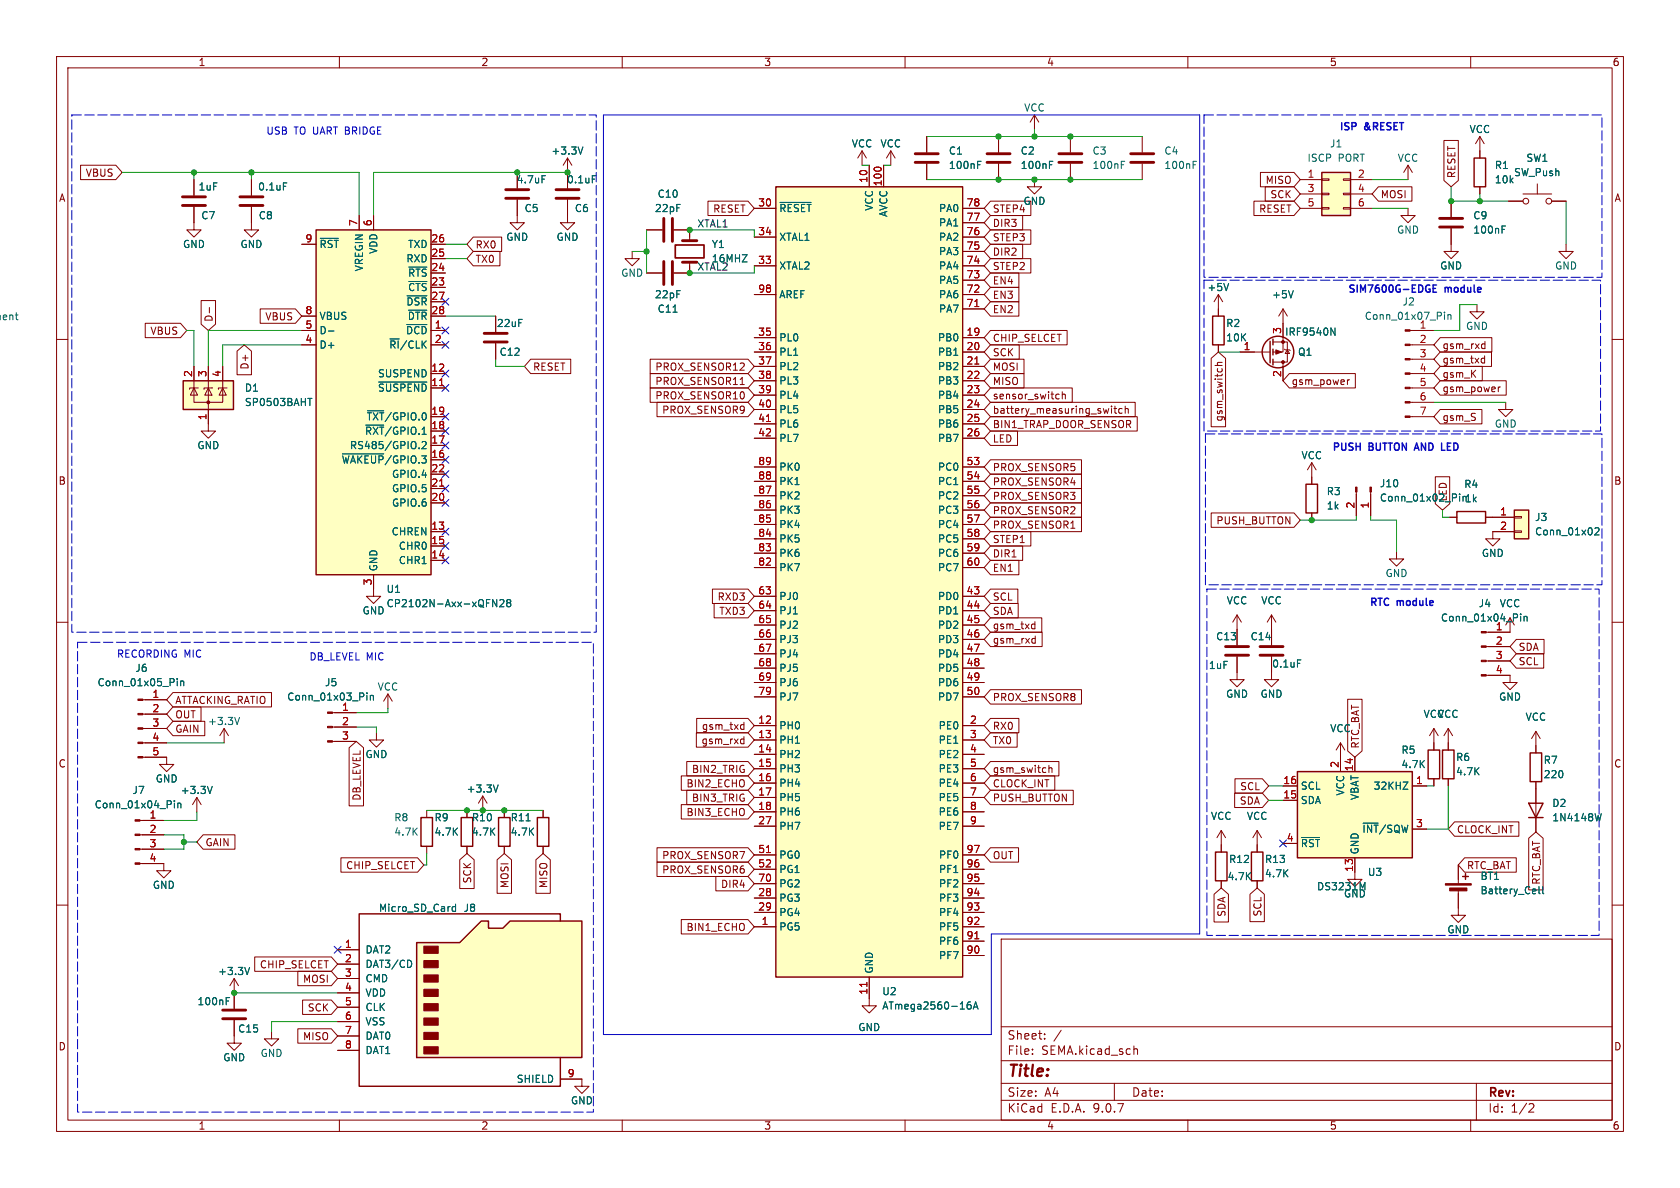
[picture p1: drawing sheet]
<svg xmlns="http://www.w3.org/2000/svg" width="297mm" height="210mm" viewBox="0 0 297 210" stroke-linecap="round" stroke-linejoin="round" font-family="sans-serif">
<defs><g id="words">
<text font-size="2.8" fill="#840000" x="178" y="190.9">Title:</text>
<g font-size="2.1" fill="#840000">
<text x="178" y="184">Sheet:</text>
<text x="178" y="186.7">File:</text>
<text x="184.1" y="186.7">SEMA.kicad_sch</text>
<text x="178" y="196.9">KiCad</text>
<text x="178" y="194.1">Size:</text>
<text x="184.7" y="194.1">A4</text>
<text x="185.7" y="196.9">E.D.A.</text>
<text x="193.3" y="196.9">9.0.7</text>
<text x="200" y="194.1">Date:</text>
<text x="263" y="194.3">Rev:</text>
<text x="263" y="196.9">Id:</text>
<text x="267.1" y="196.9">1/2</text>
</g>
<g font-size="1.8" fill="#840000">
<text x="35" y="11.9">1</text>
<text x="85" y="11.9">2</text>
<text x="135" y="11.9">3</text>
<text x="185" y="11.9">4</text>
<text x="235" y="11.9">5</text>
<text x="285" y="11.9">6</text>
<text x="10.3" y="35.9">A</text>
<text x="15.1" y="31.4">VBUS</text>
<text x="223.6" y="32.7">MISO</text>
<text x="224.5" y="35.2">SCK</text>
<text x="244" y="35.2">MOSI</text>
<text x="257.5" y="31.6" transform="rotate(-90 257.5 31.6)">RESET</text>
<text x="285.3" y="35.9">A</text>
<text x="126" y="37.8">RESET</text>
<text x="175.4" y="40.3">DIR3</text>
<text x="175.4" y="37.8">STEP4</text>
<text x="222.5" y="37.8">RESET</text>
<text x="84" y="44.1">RX0</text>
<text x="84" y="46.7">TX0</text>
<text x="175.4" y="42.9">STEP3</text>
<text x="175.4" y="45.4">DIR2</text>
<text x="175.4" y="47.9">STEP2</text>
<text x="175.4" y="53">EN3</text>
<text x="175.4" y="50.5">EN4</text>
<text x="26.5" y="59.4">VBUS</text>
<text x="37.8" y="57" transform="rotate(-90 37.8 57)">D-</text>
<text x="46.8" y="56.8">VBUS</text>
<text x="175.4" y="55.6">EN2</text>
<text x="44.1" y="65.4" transform="rotate(-90 44.1 65.4)">D+</text>
<text x="94.1" y="65.7">RESET</text>
<text x="115.8" y="65.7">PROX_SENSOR12</text>
<text x="175.4" y="63.2">SCK</text>
<text x="175.4" y="60.6">CHIP_SELCET</text>
<text x="175.4" y="65.7">MOSI</text>
<text x="254.9" y="61.9">gsm_rxd</text>
<text x="254.9" y="64.5">gsm_txd</text>
<text x="115.8" y="68.3">PROX_SENSOR11</text>
<text x="115.8" y="70.8">PROX_SENSOR10</text>
<text x="175.4" y="68.3">MISO</text>
<text x="175.4" y="70.8">sensor_switch</text>
<text x="228.3" y="68.3">gsm_power</text>
<text x="254.9" y="69.5">gsm_power</text>
<text x="254.9" y="67">gsm_K</text>
<text x="117" y="73.3">PROX_SENSOR9</text>
<text x="175.4" y="75.9">BIN1_TRAP_DOOR_SENSOR</text>
<text x="175.4" y="73.3">battery_measuring_switch</text>
<text x="216.3" y="74.6" transform="rotate(-90 216.3 74.6)">gsm_switch</text>
<text x="254.9" y="74.6">gsm_S</text>
<text x="175.4" y="78.4">LED</text>
<text x="175.4" y="83.5">PROX_SENSOR5</text>
<text x="10.3" y="85.9">B</text>
<text x="175.4" y="88.6">PROX_SENSOR3</text>
<text x="175.4" y="86">PROX_SENSOR4</text>
<text x="285.3" y="85.9">B</text>
<text x="175.4" y="93.7">PROX_SENSOR1</text>
<text x="175.4" y="91.1">PROX_SENSOR2</text>
<text x="214.9" y="92.9">PUSH_BUTTON</text>
<text x="175.4" y="98.7">DIR1</text>
<text x="175.4" y="96.2">STEP1</text>
<text x="175.4" y="101.3">EN1</text>
<text x="126.8" y="106.4">RXD3</text>
<text x="175.4" y="106.4">SCL</text>
<text x="127.1" y="108.9">TXD3</text>
<text x="175.4" y="108.9">SDA</text>
<text x="175.4" y="111.4">gsm_txd</text>
<text x="175.4" y="114">gsm_rxd</text>
<text x="268.4" y="117.8">SCL</text>
<text x="268.4" y="115.3">SDA</text>
<text x="30.9" y="124.7">ATTACKING_RATIO</text>
<text x="175.4" y="124.1">PROX_SENSOR8</text>
<text x="30.9" y="129.7">GAIN</text>
<text x="30.9" y="127.2">OUT</text>
<text x="123.9" y="131.8">gsm_rxd</text>
<text x="124" y="129.2">gsm_txd</text>
<text x="175.4" y="129.2">RX0</text>
<text x="175.4" y="131.8">TX0</text>
<text x="10.3" y="135.9">C</text>
<text x="122.2" y="136.8">BIN2_TRIG</text>
<text x="175.4" y="136.8">gsm_switch</text>
<text x="240.5" y="132.4" transform="rotate(-90 240.5 132.4)">RTC_BAT</text>
<text x="285.3" y="135.9">C</text>
<text x="63.9" y="141.6" transform="rotate(-90 63.9 141.6)">DB_LEVEL</text>
<text x="121.3" y="139.4">BIN2_ECHO</text>
<text x="122.2" y="141.9">BIN3_TRIG</text>
<text x="175.4" y="141.9">PUSH_BUTTON</text>
<text x="175.4" y="139.4">CLOCK_INT</text>
<text x="219.1" y="142.4">SDA</text>
<text x="219.1" y="139.9">SCL</text>
<text x="36.2" y="149.8">GAIN</text>
<text x="121.3" y="144.5">BIN3_ECHO</text>
<text x="257.5" y="147.5">CLOCK_INT</text>
<text x="61.1" y="153.9">CHIP_SELCET</text>
<text x="117" y="152.1">PROX_SENSOR7</text>
<text x="117" y="154.6">PROX_SENSOR6</text>
<text x="175.4" y="152.1">OUT</text>
<text x="259.2" y="153.9">RTC_BAT</text>
<text x="83.5" y="156.3" transform="rotate(-90 83.5 156.3)">SCK</text>
<text x="90.1" y="157.1" transform="rotate(-90 90.1 157.1)">MOSI</text>
<text x="97" y="157.1" transform="rotate(-90 97 157.1)">MISO</text>
<text x="127.4" y="157.2">DIR4</text>
<text x="272.5" y="156.5" transform="rotate(-90 272.5 156.5)">RTC_BAT</text>
<text x="121.3" y="164.8">BIN1_ECHO</text>
<text x="216.9" y="162.2" transform="rotate(-90 216.9 162.2)">SDA</text>
<text x="223.2" y="162.1" transform="rotate(-90 223.2 162.1)">SCL</text>
<text x="45.8" y="171.4">CHIP_SELCET</text>
<text x="53.5" y="173.9">MOSI</text>
<text x="54.3" y="179">SCK</text>
<text x="10.3" y="185.9">D</text>
<text x="53.5" y="184.1">MISO</text>
<text x="285.3" y="185.9">D</text>
<text x="35" y="199.9">1</text>
<text x="85" y="199.9">2</text>
<text x="135" y="199.9">3</text>
<text x="185" y="199.9">4</text>
<text x="235" y="199.9">5</text>
<text x="285" y="199.9">6</text>
</g>
<g font-size="1.8" fill="#0000c2">
<text x="47" y="23.9">USB</text>
<text x="52" y="23.9">TO UART BRIDGE</text>
<text x="236.7" y="23.1">ISP</text>
<text x="241.3" y="23.1">&amp;RESET</text>
<text x="238.3" y="51.8">SIM7600G-EDGE</text>
<text x="255.5" y="51.8">module</text>
<text x="235.5" y="79.8">PUSH</text>
<text x="242.1" y="79.8">BUTTON</text>
<text x="250.7" y="79.8">AND</text>
<text x="255.9" y="79.8">LED</text>
<text x="242.1" y="107.2">RTC</text>
<text x="247" y="107.2">module</text>
<text x="20.6" y="116.3">RECORDING MIC</text>
<text x="54.6" y="116.8">DB_LEVEL MIC</text>
</g>
<g font-size="1.8" fill="#006464">
<text x="181" y="19.9">VCC</text>
<text x="259.7" y="23.7">VCC</text>
<text x="97.4" y="27.5">+3.3V</text>
<text x="150.5" y="26.3">VCC</text>
<text x="155.6" y="26.3">VCC</text>
<text x="167.6" y="27.5">C1</text>
<text x="180.3" y="27.5">C2</text>
<text x="193" y="27.5">C3</text>
<text x="205.7" y="27.5">C4</text>
<text x="231" y="28.8">ISCP</text>
<text x="235" y="26.3">J1</text>
<text x="236.6" y="28.8">PORT</text>
<text x="247" y="28.8">VCC</text>
<text x="269.7" y="28.8">SW1</text>
<text x="35" y="33.9">1uF</text>
<text x="45.5" y="33.9">0.1uF</text>
<text x="91.2" y="32.6">4.7uF</text>
<text x="100.1" y="32.6">0.1uF</text>
<text x="116.2" y="35.2">C10</text>
<text x="167.6" y="30.1">100nF</text>
<text x="180.3" y="30.1">100nF</text>
<text x="193" y="30.1">100nF</text>
<text x="205.7" y="30.1">100nF</text>
<text x="264.2" y="30.1">R1</text>
<text x="264.2" y="32.6">10k</text>
<text x="267.6" y="31.3">SW_Push</text>
<text x="35.5" y="39">C7</text>
<text x="45.6" y="39">C8</text>
<text x="92.6" y="37.7">C5</text>
<text x="101.5" y="37.7">C6</text>
<text x="115.7" y="37.7">22pF</text>
<text x="137.7" y="37.7">~{RESET}</text>
<text x="154.5" y="37.4" transform="rotate(-90 154.5 37.4)">VCC</text>
<text x="157.1" y="38.4" transform="rotate(-90 157.1 38.4)">AVCC</text>
<text x="165.9" y="37.7">PA0</text>
<text x="165.9" y="40.2">PA1</text>
<text x="180.8" y="36.4">GND</text>
<text x="246.9" y="41.5">GND</text>
<text x="260.4" y="39">C9</text>
<text x="260.4" y="41.5">100nF</text>
<text x="32.3" y="44">GND</text>
<text x="42.4" y="44">GND</text>
<text x="56.4" y="44">~{RST}</text>
<text x="66.9" y="45" transform="rotate(-90 66.9 45)">VDD</text>
<text x="71.7" y="46.6">RXD</text>
<text x="72" y="44">TXD</text>
<text x="89.4" y="42.8">GND</text>
<text x="98.3" y="42.8">GND</text>
<text x="123.2" y="47.9">XTAL2</text>
<text x="125.7" y="44">Y1</text>
<text x="125.7" y="46.6">16MHZ</text>
<text x="137.7" y="42.8">XTAL1</text>
<text x="137.7" y="47.9">XTAL2</text>
<text x="165.9" y="42.8">PA2</text>
<text x="165.9" y="45.3">PA3</text>
<text x="165.9" y="47.9">PA4</text>
<text x="254.5" y="47.9">GND</text>
<text x="274.8" y="47.9">GND</text>
<text x="64.4" y="48.1" transform="rotate(-90 64.4 48.1)">VREGIN</text>
<text x="72" y="49.1">~{RTS}</text>
<text x="72" y="51.7">~{CTS}</text>
<text x="109.7" y="49.1">GND</text>
<text x="115.7" y="52.9">22pF</text>
<text x="137.7" y="52.9">AREF</text>
<text x="165.9" y="50.4">PA5</text>
<text x="165.9" y="52.9">PA6</text>
<text x="213.4" y="51.7">+5V</text>
<text x="224.8" y="52.9">+5V</text>
<text x="56.4" y="56.7">VBUS</text>
<text x="56.4" y="59.3">D-</text>
<text x="71.7" y="59.3">~{DCD}</text>
<text x="71.7" y="54.2">~{DSR}</text>
<text x="72" y="56.7">~{DTR}</text>
<text x="87.7" y="58">22uF</text>
<text x="116.2" y="55.5">C11</text>
<text x="165.9" y="55.5">PA7</text>
<text x="216.7" y="58">R2</text>
<text x="227.1" y="59.5">IRF9540N</text>
<text x="241.2" y="56.7">Conn_01x07_Pin</text>
<text x="247.9" y="54.2">J2</text>
<text x="250.9" y="58.2">1</text>
<text x="259.1" y="58.5">GND</text>
<text x="56.4" y="61.8">D+</text>
<text x="68.7" y="61.8">~{RI}/CLK</text>
<text x="88.2" y="63.1">C12</text>
<text x="137.7" y="60.6">PL0</text>
<text x="137.7" y="63.1">PL1</text>
<text x="137.7" y="65.6">PL2</text>
<text x="165.7" y="60.6">PB0</text>
<text x="165.7" y="63.1">PB1</text>
<text x="165.7" y="65.6">PB2</text>
<text x="216.7" y="60.6">10K</text>
<text x="229.4" y="63.1">Q1</text>
<text x="43.2" y="69.4">D1</text>
<text x="43.2" y="72">SP0503BAHT</text>
<text x="66.7" y="66.9">SUSPEND</text>
<text x="66.7" y="69.4">~{SUSPEND}</text>
<text x="137.7" y="68.2">PL3</text>
<text x="137.7" y="70.7">PL4</text>
<text x="165.7" y="68.2">PB3</text>
<text x="165.7" y="70.7">PB4</text>
<text x="64.4" y="77.1">~{RXT}/GPIO.1</text>
<text x="64.7" y="74.5">~{TXT}/GPIO.0</text>
<text x="137.7" y="73.3">PL5</text>
<text x="137.7" y="75.8">PL6</text>
<text x="165.7" y="73.3">PB5</text>
<text x="165.7" y="75.8">PB6</text>
<text x="264.2" y="75.8">GND</text>
<text x="34.8" y="79.6">GND</text>
<text x="60.3" y="82.1">~{WAKEUP}/GPIO.3</text>
<text x="61.8" y="79.6">RS485/GPIO.2</text>
<text x="137.7" y="78.3">PL7</text>
<text x="137.7" y="83.4">PK0</text>
<text x="165.7" y="78.3">PB7</text>
<text x="165.7" y="83.4">PC0</text>
<text x="230" y="81.4">VCC</text>
<text x="69.2" y="84.7">GPIO.4</text>
<text x="69.2" y="87.2">GPIO.5</text>
<text x="69.2" y="89.8">GPIO.6</text>
<text x="137.7" y="86">PK1</text>
<text x="137.7" y="88.5">PK2</text>
<text x="165.7" y="86">PC1</text>
<text x="165.7" y="88.5">PC2</text>
<text x="234.5" y="87.7">R3</text>
<text x="243.8" y="88.9">Conn_01x02_Pin</text>
<text x="243.8" y="86.3">J10</text>
<text x="256" y="88.7" transform="rotate(-90 256 88.7)">LED</text>
<text x="258.8" y="86.5">R4</text>
<text x="258.9" y="89">1k</text>
<text x="69.1" y="94.8">CHREN</text>
<text x="137.7" y="91">PK3</text>
<text x="137.7" y="93.6">PK4</text>
<text x="165.7" y="91">PC3</text>
<text x="165.7" y="93.6">PC4</text>
<text x="234.5" y="90.3">1k</text>
<text x="271.3" y="92.3">J3</text>
<text x="271.3" y="94.8">Conn_01x02</text>
<text x="66.9" y="101.1" transform="rotate(-90 66.9 101.1)">GND</text>
<text x="70.4" y="97.4">CHR0</text>
<text x="70.4" y="99.9">CHR1</text>
<text x="137.7" y="96.1">PK5</text>
<text x="137.7" y="98.7">PK6</text>
<text x="137.7" y="101.2">PK7</text>
<text x="165.7" y="96.1">PC5</text>
<text x="165.7" y="98.7">PC6</text>
<text x="165.7" y="101.2">PC7</text>
<text x="261.9" y="98.7">GND</text>
<text x="68.2" y="105">U1</text>
<text x="68.2" y="107.5">CP2102N-Axx-xQFN28</text>
<text x="137.7" y="106.3">PJ0</text>
<text x="165.7" y="106.3">PD0</text>
<text x="216.8" y="107">VCC</text>
<text x="222.9" y="107">VCC</text>
<text x="244.9" y="102.2">GND</text>
<text x="261.3" y="107.5">J4</text>
<text x="265" y="107.5">VCC</text>
<text x="64" y="108.8">GND</text>
<text x="137.7" y="108.8">PJ1</text>
<text x="137.7" y="111.4">PJ2</text>
<text x="137.7" y="113.9">PJ3</text>
<text x="165.7" y="108.8">PD1</text>
<text x="165.7" y="111.4">PD2</text>
<text x="165.7" y="113.9">PD3</text>
<text x="214.9" y="113.4">C13</text>
<text x="221" y="113.4">C14</text>
<text x="254.6" y="110.1">Conn_01x04_Pin</text>
<text x="23.8" y="119">J6</text>
<text x="137.7" y="116.4">PJ4</text>
<text x="137.7" y="119">PJ5</text>
<text x="165.7" y="116.4">PD4</text>
<text x="165.7" y="119">PD5</text>
<text x="213.6" y="118.5">1uF</text>
<text x="224.8" y="118.2">0.1uF</text>
<text x="17.1" y="121.5">Conn_01x05_Pin</text>
<text x="50.7" y="124.1">Conn_01x03_Pin</text>
<text x="57.4" y="121.5">J5</text>
<text x="66.7" y="122.3">VCC</text>
<text x="137.7" y="121.5">PJ6</text>
<text x="137.7" y="124.1">PJ7</text>
<text x="165.7" y="121.5">PD6</text>
<text x="165.7" y="124.1">PD7</text>
<text x="216.7" y="123.5">GND</text>
<text x="222.8" y="123.5">GND</text>
<text x="264.9" y="124.1">GND</text>
<text x="36.7" y="128.4">+3.3V</text>
<text x="137.7" y="129.1">PH0</text>
<text x="137.7" y="131.7">PH1</text>
<text x="165.8" y="129.1">PE0</text>
<text x="165.8" y="131.7">PE1</text>
<text x="235.1" y="129.6">VCC</text>
<text x="251.6" y="127.1">VCC</text>
<text x="254.1" y="127.1">VCC</text>
<text x="269.6" y="127.6">VCC</text>
<text x="64.5" y="134.2">GND</text>
<text x="137.7" y="134.2">PH2</text>
<text x="137.7" y="136.8">PH3</text>
<text x="165.8" y="134.2">PE2</text>
<text x="165.8" y="136.8">PE3</text>
<text x="247.7" y="133.5">R5</text>
<text x="247.7" y="136">4.7K</text>
<text x="257.3" y="134.7">R6</text>
<text x="257.3" y="137.3">4.7K</text>
<text x="272.8" y="135.2">R7</text>
<text x="272.8" y="137.8">220</text>
<text x="16.6" y="143.1">Conn_01x04_Pin</text>
<text x="23.3" y="140.6">J7</text>
<text x="27.4" y="138.5">GND</text>
<text x="31.9" y="140.6">+3.3V</text>
<text x="82.4" y="140.3">+3.3V</text>
<text x="137.7" y="139.3">PH4</text>
<text x="137.7" y="141.8">PH5</text>
<text x="165.8" y="139.3">PE4</text>
<text x="165.8" y="141.8">PE5</text>
<text x="229.9" y="139.8">SCL</text>
<text x="229.9" y="142.3">SDA</text>
<text x="237.8" y="140.7" transform="rotate(-90 237.8 140.7)">VCC</text>
<text x="240.4" y="141.5" transform="rotate(-90 240.4 141.5)">VBAT</text>
<text x="242.7" y="139.8">32KHZ</text>
<text x="274.3" y="142.8">D2</text>
<text x="69.6" y="145.4">R8</text>
<text x="69.6" y="147.9">4.7K</text>
<text x="76.7" y="145.4">R9</text>
<text x="76.7" y="147.9">4.7K</text>
<text x="83.3" y="145.4">R10</text>
<text x="83.3" y="147.9">4.7K</text>
<text x="90.2" y="145.4">R11</text>
<text x="90.2" y="147.9">4.7K</text>
<text x="137.7" y="144.4">PH6</text>
<text x="137.7" y="146.9">PH7</text>
<text x="165.8" y="144.4">PE6</text>
<text x="165.8" y="146.9">PE7</text>
<text x="214" y="145.1">VCC</text>
<text x="220.3" y="145.1">VCC</text>
<text x="229.9" y="150">~{RST}</text>
<text x="240.7" y="147.4">~{INT}/SQW</text>
<text x="274.3" y="145.4">1N4148W</text>
<text x="137.7" y="152">PG0</text>
<text x="137.7" y="154.5">PG1</text>
<text x="165.9" y="152">PF0</text>
<text x="165.9" y="154.5">PF1</text>
<text x="216.9" y="155.8">4.7K</text>
<text x="217.2" y="152.8">R12</text>
<text x="223.5" y="152.8">R13</text>
<text x="223.5" y="155.3">4.7K</text>
<text x="240.4" y="151.1" transform="rotate(-90 240.4 151.1)">GND</text>
<text x="241.7" y="155">U3</text>
<text x="261.6" y="155.7">BT1</text>
<text x="26.9" y="157.3">GND</text>
<text x="66.9" y="161.4">Micro_SD_Card</text>
<text x="81.9" y="161.4">J8</text>
<text x="137.7" y="157.1">PG2</text>
<text x="137.7" y="159.6">PG3</text>
<text x="165.9" y="157.1">PF2</text>
<text x="165.9" y="159.6">PF3</text>
<text x="232.7" y="157.6">DS3231M</text>
<text x="237.5" y="158.9">GND</text>
<text x="261.6" y="158.3">Battery_Cell</text>
<text x="137.7" y="162.2">PG4</text>
<text x="137.7" y="164.7">PG5</text>
<text x="165.9" y="162.2">PF4</text>
<text x="165.9" y="164.7">PF5</text>
<text x="165.9" y="167.2">PF6</text>
<text x="255.8" y="165.2">GND</text>
<text x="38.5" y="172.6">+3.3V</text>
<text x="64.5" y="168.8">DAT2</text>
<text x="64.5" y="171.3">DAT3/CD</text>
<text x="64.5" y="173.8">CMD</text>
<text x="154.5" y="172.2" transform="rotate(-90 154.5 172.2)">GND</text>
<text x="165.9" y="169.8">PF7</text>
<text x="34.8" y="177.9">100nF</text>
<text x="64.5" y="176.4">VDD</text>
<text x="64.5" y="178.9">CLK</text>
<text x="155.9" y="178.7">ATmega2560-16A</text>
<text x="155.9" y="176.1">U2</text>
<text x="42" y="182.7">C15</text>
<text x="64.5" y="181.5">VSS</text>
<text x="64.5" y="184">DAT0</text>
<text x="151.6" y="182.5">GND</text>
<text x="39.4" y="187.8">GND</text>
<text x="46" y="187">GND</text>
<text x="64.5" y="186.5">DAT1</text>
<text x="91.2" y="191.6">SHIELD</text>
<text x="100.8" y="195.4">GND</text>
</g>
<g font-size="1.8" fill="#a90000">
<text x="153.4" y="32.4" transform="rotate(-90 153.4 32.4)">10</text>
<text x="156" y="33" transform="rotate(-90 156 33)">100</text>
<text x="231.1" y="31.5">1</text>
<text x="231.1" y="34">3</text>
<text x="240" y="31.5">2</text>
<text x="240" y="34">4</text>
<text x="63.2" y="40.1" transform="rotate(-90 63.2 40.1)">7</text>
<text x="65.8" y="40.1" transform="rotate(-90 65.8 40.1)">6</text>
<text x="133.9" y="36.6">30</text>
<text x="133.9" y="41.7">34</text>
<text x="170.8" y="36.6">78</text>
<text x="170.8" y="39.1">77</text>
<text x="170.8" y="41.7">76</text>
<text x="231.1" y="36.6">5</text>
<text x="240" y="36.6">6</text>
<text x="53.9" y="42.9">9</text>
<text x="76.2" y="42.9">26</text>
<text x="76.2" y="45.5">25</text>
<text x="133.9" y="46.7">33</text>
<text x="170.8" y="44.2">75</text>
<text x="170.8" y="46.7">74</text>
<text x="76.2" y="48">24</text>
<text x="76.2" y="50.5">23</text>
<text x="76.2" y="53.1">27</text>
<text x="133.9" y="51.8">98</text>
<text x="170.8" y="49.3">73</text>
<text x="170.8" y="51.8">72</text>
<text x="53.9" y="55.6">8</text>
<text x="53.9" y="58.2">5</text>
<text x="76.2" y="55.6">28</text>
<text x="76.8" y="58.2">1</text>
<text x="133.9" y="59.4">35</text>
<text x="170.8" y="54.4">71</text>
<text x="170.8" y="59.4">19</text>
<text x="226.6" y="59.1" transform="rotate(-90 226.6 59.1)">3</text>
<text x="53.9" y="60.7">4</text>
<text x="76.2" y="65.8">12</text>
<text x="76.8" y="60.7">2</text>
<text x="133.9" y="62">36</text>
<text x="133.9" y="64.5">37</text>
<text x="170.8" y="62">20</text>
<text x="170.8" y="64.5">21</text>
<text x="219.8" y="62">1</text>
<text x="250.9" y="60.7">2</text>
<text x="250.9" y="63.2">3</text>
<text x="250.9" y="65.8">4</text>
<text x="34" y="66.7" transform="rotate(-90 34 66.7)">2</text>
<text x="36.6" y="66.7" transform="rotate(-90 36.6 66.7)">3</text>
<text x="39.1" y="66.7" transform="rotate(-90 39.1 66.7)">4</text>
<text x="76.2" y="68.3">11</text>
<text x="133.9" y="67.1">38</text>
<text x="133.9" y="69.6">39</text>
<text x="170.8" y="67.1">22</text>
<text x="170.8" y="69.6">23</text>
<text x="226.6" y="66.7" transform="rotate(-90 226.6 66.7)">2</text>
<text x="250.9" y="68.3">5</text>
<text x="250.9" y="70.9">6</text>
<text x="36.6" y="74.4" transform="rotate(-90 36.6 74.4)">1</text>
<text x="76.2" y="73.4">19</text>
<text x="76.2" y="75.9">18</text>
<text x="133.9" y="72.1">40</text>
<text x="133.9" y="74.7">41</text>
<text x="133.9" y="77.2">42</text>
<text x="170.8" y="72.1">24</text>
<text x="170.8" y="74.7">25</text>
<text x="170.8" y="77.2">26</text>
<text x="250.9" y="73.4">7</text>
<text x="76.2" y="78.5">17</text>
<text x="76.2" y="81">16</text>
<text x="76.2" y="83.6">22</text>
<text x="133.9" y="82.3">89</text>
<text x="170.8" y="82.3">53</text>
<text x="76.2" y="86.1">21</text>
<text x="76.2" y="88.6">20</text>
<text x="133.9" y="84.8">88</text>
<text x="133.9" y="87.4">87</text>
<text x="133.9" y="89.9">86</text>
<text x="170.8" y="84.8">54</text>
<text x="170.8" y="87.4">55</text>
<text x="170.8" y="89.9">56</text>
<text x="239.5" y="90" transform="rotate(-90 239.5 90)">2</text>
<text x="242.1" y="90" transform="rotate(-90 242.1 90)">1</text>
<text x="76.2" y="93.7">13</text>
<text x="133.9" y="92.5">85</text>
<text x="133.9" y="95">84</text>
<text x="170.8" y="92.5">57</text>
<text x="170.8" y="95">58</text>
<text x="265.1" y="91.2">1</text>
<text x="265.1" y="93.7">2</text>
<text x="76.2" y="96.3">15</text>
<text x="76.2" y="98.8">14</text>
<text x="133.9" y="97.5">83</text>
<text x="133.9" y="100.1">82</text>
<text x="170.8" y="97.5">59</text>
<text x="170.8" y="100.1">60</text>
<text x="65.8" y="103.6" transform="rotate(-90 65.8 103.6)">3</text>
<text x="133.9" y="105.2">63</text>
<text x="133.9" y="107.7">64</text>
<text x="170.8" y="105.2">43</text>
<text x="170.8" y="107.7">44</text>
<text x="133.9" y="110.2">65</text>
<text x="133.9" y="112.8">66</text>
<text x="170.8" y="110.2">45</text>
<text x="170.8" y="112.8">46</text>
<text x="264.3" y="111.5">1</text>
<text x="133.9" y="115.3">67</text>
<text x="133.9" y="117.9">68</text>
<text x="170.8" y="115.3">47</text>
<text x="170.8" y="117.9">48</text>
<text x="264.3" y="114">2</text>
<text x="264.3" y="116.6">3</text>
<text x="264.3" y="119.1">4</text>
<text x="26.9" y="123.4">1</text>
<text x="26.9" y="126">2</text>
<text x="60.4" y="125.7">1</text>
<text x="133.9" y="120.4">69</text>
<text x="133.9" y="122.9">79</text>
<text x="170.8" y="120.4">49</text>
<text x="170.8" y="122.9">50</text>
<text x="26.9" y="128.5">3</text>
<text x="26.9" y="131.1">4</text>
<text x="60.4" y="128.3">2</text>
<text x="60.4" y="130.8">3</text>
<text x="133.9" y="128">12</text>
<text x="133.9" y="130.6">13</text>
<text x="171.4" y="128">2</text>
<text x="171.4" y="130.6">3</text>
<text x="26.9" y="133.6">5</text>
<text x="133.9" y="133.1">14</text>
<text x="133.9" y="135.6">15</text>
<text x="171.4" y="133.1">4</text>
<text x="171.4" y="135.6">5</text>
<text x="236.7" y="135.8" transform="rotate(-90 236.7 135.8)">2</text>
<text x="239.3" y="136.4" transform="rotate(-90 239.3 136.4)">14</text>
<text x="133.9" y="138.2">16</text>
<text x="133.9" y="140.7">17</text>
<text x="133.9" y="143.3">18</text>
<text x="171.4" y="138.2">6</text>
<text x="171.4" y="140.7">7</text>
<text x="171.4" y="143.3">8</text>
<text x="226.8" y="138.7">16</text>
<text x="226.8" y="141.2">15</text>
<text x="250.2" y="138.7">1</text>
<text x="26.3" y="144.8">1</text>
<text x="26.3" y="147.3">2</text>
<text x="26.3" y="149.9">3</text>
<text x="133.9" y="145.8">27</text>
<text x="171.4" y="145.8">9</text>
<text x="227.4" y="148.8">4</text>
<text x="250.2" y="146.3">3</text>
<text x="26.3" y="152.4">4</text>
<text x="133.9" y="150.9">51</text>
<text x="133.9" y="153.4">52</text>
<text x="133.9" y="156">70</text>
<text x="170.8" y="150.9">97</text>
<text x="170.8" y="153.4">96</text>
<text x="170.8" y="156">95</text>
<text x="239.3" y="154.2" transform="rotate(-90 239.3 154.2)">13</text>
<text x="133.9" y="158.5">28</text>
<text x="133.9" y="161">29</text>
<text x="170.8" y="158.5">94</text>
<text x="170.8" y="161">93</text>
<text x="60.9" y="167.6">1</text>
<text x="134.5" y="163.6">1</text>
<text x="170.8" y="163.6">92</text>
<text x="170.8" y="166.1">91</text>
<text x="60.9" y="170.2">2</text>
<text x="60.9" y="172.7">3</text>
<text x="170.8" y="168.7">90</text>
<text x="60.9" y="175.3">4</text>
<text x="60.9" y="177.8">5</text>
<text x="153.4" y="175.9" transform="rotate(-90 153.4 175.9)">11</text>
<text x="60.9" y="180.3">6</text>
<text x="60.9" y="182.9">7</text>
<text x="60.9" y="185.4">8</text>
<text x="100.3" y="190.5">9</text>
</g>
<text font-size="1.8" fill="#0f0f0f" x="123.2" y="40.3">XTAL1</text>
</g></defs>
<g fill="none" stroke="#840000" stroke-width=".18">
<path d="M10 10h277v190h-277zM12 12h273v186h-273zM60 10v2M110 10v2M160 10v2M210 10v2M260 10v2M100.3 30.5v2.8M100.3 35.3v2.8M248.9 36.8v1.3h1.3l-1.3 1.3-1.3-1.3h1.3M248.9 29.2l-.7 1.3M248.9 29.2l.8 1.3"/>
<path d="M248.9 29.2v2.6M256.5 35.6v2.8M261.6 24.1v3.8M261.6 33v1.3M261.6 24.1l-.7 1.3M261.6 24.1l.8 1.3M266.7 35.6h2.5M269.2 34.3h5.1M271.8 32.5v1.8M274.3 35.6h2.6M256.5 40.4v2.8M276.9 43.2v1.3h1.2l-1.2 1.2-1.3-1.2h1.3"/>
<path d="M10 60h2M285 60h2M246.9 97.5v1.3h1.3l-1.3 1.3-1.3-1.3h1.3M256.3 91.4h1.3M262.6 91.4h1.3M10 110h2M285 110h2M25.2 133.9h4.3v1.2h1.2l-1.2 1.3-1.3-1.3h1.3M25.2 123.7h4.3M25.2 126.2h4.3M25.2 128.8h4.3M25.2 131.3h4.3"/>
<path d="M39.6 128.8l-.7 1.2M39.6 128.8l.8 1.2M39.6 128.8v2.5M58.8 126h4.2M58.8 128.5h4.2M58.8 131.1h4.2M10 160h2M41.4 173l-.8 1.2M41.4 173l.8 1.2M41.4 173v2.5M153.7 176.5v1.3h1.2l-1.2 1.3-1.3-1.3h1.3M177 166h108v32h-108z"/>
<path d="M285 160h2M60 198v2M110 198v2M160 198v2M177 194.5h108M177 191.5h108M177 187.5h108M177 181.5h108M182.5 186.3v.1M182.5 185.5v.1M184.7 183.6v.1M184.7 182.8v.1"/>
<path d="M187.6 182.1l-1.3 2M197 191.5v3M200.5 185.5l.2-.1 .3 .1 .1 .9M210 198v2M260 198v2M261 191.5v6.5M270.5 195.1l.5 .1 .2 .3-1 1.1h1"/>
<circle cx="269.7" cy="35.6" r=".51"/>
<circle cx="273.8" cy="35.6" r=".51"/>
</g>
<g fill="none" stroke="#006464" stroke-width=".18">
<path d="M104.7 31.1h.6M265.5 39.9h.6M-.1 55.7l.1 .8M.6 56.1l.6-.1-.1-.3h-.3l-.2 .2v.6h.5M1.7 55.8l.2-.1h.3l.1 .8M1.7 55.7v.8M2.7 55.7h.5M2.9 55.3v1l.3 .2M265.5 40.6h.5M31.3 120v.1M31.3 120.4v.8M31.9 120.4v.8"/>
<path d="M31.9 120.5l.2-.1h.3l.1 .8M42.3 126.8l-.4 1.3M64.9 122.5v.1M64.9 122.9v.9M65.5 122.9v.9M65.5 123l.2-.1 .3 .1v.8M44.1 171l-.4 1.3"/>
</g>
<path d="M260.6 27.9h2v5.1h-2zM257.6 90.4h5v2.1h-5z" fill="none" stroke="#840000" stroke-width=".25"/>
<path d="M98.3 33.5h4.1M98.3 35.1h4.1M254.5 38.6h4.1M254.5 40.1h4.1" fill="none" stroke="#840000" stroke-width=".51"/>
<g fill="#840000" stroke="#840000" stroke-width=".18">
<path d="M57.9 125.9h.9v.2h-.9z"/>
<path d="M57.9 128.4h.9v.3h-.9z"/>
<path d="M57.9 130.9h.9v.3h-.9z"/>
<path d="M24.4 123.6h.8v.2h-.8z"/>
<path d="M24.4 126.1h.8v.3h-.8z"/>
<path d="M24.4 128.7h.8v.2h-.8z"/>
<path d="M24.4 131.2h.8v.2h-.8z"/>
<path d="M24.4 133.7h.8v.3h-.8z"/>
</g>
<path d="M137.2 33h33v139.7h-33z" fill="#ffffc2"/>
<path d="M137.2 33h33v139.7h-33z" fill="none" stroke="#840000" stroke-width=".25"/>
<g fill="none" stroke="#840000" stroke-width=".18">
<path d="M133.3 36.8h3.9M152.4 26.7l-.8 1.2M152.4 26.7l.8 1.2M152.4 26.7v2.5M153.7 29.2v3.8M156.2 29.2v3.8M157.5 26.7l-.8 1.2M157.5 26.7l.7 1.2M157.5 26.7v2.5M170.2 36.8h3.8M170.2 39.4h3.8M121.9 40.6v1.9"/>
<path d="M121.9 46.4v1.9M133.3 41.9h3.9M133.3 47h3.9M133.3 52.1h3.9M133.3 59.7h3.9M170.2 41.9h3.8M170.2 47h3.8M170.2 52.1h3.8M170.2 59.7h3.8M170.2 44.5h3.8M170.2 49.5h3.8M170.2 54.6h3.8"/>
<path d="M256.5 43.2v1.3h1.3l-1.3 1.2-1.2-1.2h1.2M133.3 62.2h3.9M133.3 64.8h3.9M133.3 67.3h3.9M133.3 69.9h3.9M133.3 72.4h3.9M133.3 74.9h3.9M133.3 77.5h3.9M170.2 62.2h3.8M170.2 64.8h3.8M170.2 67.3h3.8M170.2 69.9h3.8"/>
<path d="M170.2 72.4h3.8M170.2 74.9h3.8M170.2 77.5h3.8M133.3 82.6h3.9M133.3 85.1h3.9M133.3 87.6h3.9M133.3 90.2h3.9M133.3 92.7h3.9M133.3 95.3h3.9M133.3 97.8h3.9M170.2 82.6h3.8M170.2 85.1h3.8"/>
<path d="M170.2 87.6h3.8M170.2 90.2h3.8M170.2 92.7h3.8M170.2 95.3h3.8M170.2 97.8h3.8M133.3 100.3h3.9M133.3 105.4h3.9M133.3 108h3.9M133.3 110.5h3.9M133.3 113h3.9M133.3 115.6h3.9M133.3 118.1h3.9"/>
<path d="M170.2 100.3h3.8M170.2 105.4h3.8M170.2 108h3.8M170.2 110.5h3.8M170.2 113h3.8M170.2 115.6h3.8M170.2 118.1h3.8M133.3 120.7h3.9M133.3 123.2h3.9M133.3 128.3h3.9M133.3 130.8h3.9M133.3 133.4h3.9"/>
<path d="M133.3 135.9h3.9M133.3 138.4h3.9M170.2 120.7h3.8M170.2 123.2h3.8M170.2 128.3h3.8M170.2 130.8h3.8M170.2 133.4h3.8M170.2 135.9h3.8M170.2 138.4h3.8M133.3 141h3.9M133.3 143.5h3.9M133.3 146.1h3.9"/>
<path d="M133.3 151.1h3.9M133.3 153.7h3.9M133.3 156.2h3.9M133.3 158.8h3.9M170.2 141h3.8M170.2 143.5h3.8M170.2 146.1h3.8M170.2 151.1h3.8M170.2 153.7h3.8M170.2 156.2h3.8M170.2 158.8h3.8M133.3 161.3h3.9"/>
<path d="M133.3 163.8h3.9M153.7 172.7v3.8M170.2 161.3h3.8M170.2 163.8h3.8M170.2 166.4h3.8M170.2 168.9h3.8"/>
</g>
<path d="M137.9 35.8h5.5M171.6 177.1l-.4 .1a.86 .86 0 0 0 0 1.2l.4-.1 .1-.5-.2-.2-.4 .1-.1 .1M172.1 178.4l.4-1.3 .4 1.3M172.2 178h.6" fill="none" stroke="#006464" stroke-width=".18"/>
<path d="M172.3 54.2h.8M135.5 74.5h.7M172.3 64.4h.8M135.5 150.7h.7M153.3 173.7v.7M172.3 166h.8" fill="none" stroke="#a90000" stroke-width=".18"/>
<path d="M120.6 42.5h2.6M120.6 46.4h2.6" fill="none" stroke="#840000" stroke-width=".51"/>
<path d="M119.4 43.3h5.1v2.3h-5.1z" fill="none" stroke="#840000" stroke-width=".3"/>
<path d="M233.7 30.5h5.1v7.6h-5.1z" fill="#ffffc2"/>
<path d="M233.7 30.5h5.1v7.6h-5.1zM81.5 144.5h2.1v5.1h-2.1zM88.1 144.5h2.1v5.1h-2.1z" fill="none" stroke="#840000" stroke-width=".25"/>
<g fill="none" stroke="#840000" stroke-width=".18">
<path d="M163.8 24.1v2.8M163.8 29v2.8M182.9 20.3l-.8 1.3M182.9 20.3l.7 1.3M182.9 20.3v2.6M229.9 31.8h3.8M229.9 34.3h3.8M229.9 36.8h3.8M233.7 31.6h1.2v.3h-1.2zM233.7 34.2h1.2v.2h-1.2zM233.7 36.7h1.2v.3h-1.2zM237.5 31.6h1.3v.3h-1.3z"/>
<path d="M237.5 34.2h1.3v.2h-1.3zM237.5 36.7h1.3v.3h-1.3zM238.8 31.8h3.8M238.8 34.3h3.8M238.8 36.8h3.8M24.7 152.7h4.3v1.2h1.2l-1.2 1.3-1.3-1.3h1.3M24.7 145h4.3M24.7 147.6h4.3M24.7 150.1h4.3M34.8 141l-.8 1.2M34.8 141l.8 1.2M34.8 141v2.5"/>
<path d="M82.5 143.3v1.2M82.5 149.6v1.3M89.2 143.3v1.2M89.2 149.6v1.3M41.4 175.5v2.8M41.4 180.3v4.1h1.3l-1.3 1.3-1.3-1.3h1.3"/>
</g>
<path d="M172.8 29.1h.5M172.8 28.5h.6M37.5 139l-.4 1.3M30.8 141.5v.2M30.8 142v.8M31.4 142v.8M31.4 142.1l.2-.1h.3l.1 .8M40 177h.4M40 176.3h.6" fill="none" stroke="#006464" stroke-width=".18"/>
<path d="M161.8 27.2h4.1M161.8 28.7h4.1M39.4 178.6h4M39.4 180.1h4" fill="none" stroke="#840000" stroke-width=".51"/>
<g fill="#840000" stroke="#840000" stroke-width=".18">
<path d="M23.9 144.9h.8v.3h-.8z"/>
<path d="M23.9 147.4h.8v.3h-.8z"/>
<path d="M23.9 150h.8v.2h-.8z"/>
<path d="M23.9 152.5h.8v.3h-.8z"/>
</g>
<path d="M73.7 166.6h7.6l3.8-3.8h1.3v1.3h2.5l1.3-1.3h12.7v24.1h-29.2z" fill="#ffffc2"/>
<path d="M73.7 166.6h7.6l3.8-3.8h1.3v1.3h2.5l1.3-1.3h12.7v24.1h-29.2zM99.1 162.8v-1.3h-35.6v30.5h35.6v-5.1" fill="none" stroke="#840000" stroke-width=".25"/>
<g fill="#840000" stroke="#840000" stroke-width=".18">
<path d="M74.9 167.3h2.6v1.2h-2.6z"/>
<path d="M74.9 169.8h2.6v1.3h-2.6z"/>
<path d="M74.9 172.3h2.6v1.3h-2.6z"/>
<path d="M74.9 174.9h2.6v1.2h-2.6z"/>
<path d="M74.9 177.4h2.6v1.3h-2.6z"/>
<path d="M74.9 180h2.6v1.2h-2.6z"/>
<path d="M74.9 182.5h2.6v1.3h-2.6z"/>
<path d="M74.9 185h2.6v1.3h-2.6z"/>
<path d="M248.4 58.3h.9v.2h-.9z"/>
<path d="M248.4 60.8h.9v.3h-.9z"/>
<path d="M248.4 63.4h.9v.2h-.9z"/>
<path d="M248.4 65.9h.9v.3h-.9z"/>
<path d="M248.4 68.5h.9v.2h-.9z"/>
<path d="M248.4 71h.9v.2h-.9z"/>
<path d="M248.4 73.5h.9v.3h-.9z"/>
</g>
<g fill="none" stroke="#840000" stroke-width=".18">
<path d="M34.3 36.6v4h1.3l-1.3 1.3-1.3-1.3h1.3M34.3 31.8v2.7M44.4 36.6v4h1.3l-1.3 1.3-1.2-1.3h1.2M44.4 31.8v2.7M91.4 38.1v1.3h1.3l-1.3 1.2-1.2-1.2h1.2M176.5 24.1v2.8M176.5 29v2.8M182.9 31.8v1.2h1.2l-1.2 1.3-1.3-1.3h1.3M189.2 24.1v2.8M189.2 29v2.8M201.9 24.1v2.8M201.9 29v2.8"/>
<path d="M87.6 55.9v2.8M226.8 54.6l-.7 1.3M226.8 54.6l.8 1.3M226.8 54.6v2.6M249.3 58.4h4.2M261.1 53.8v1.3h1.3l-1.3 1.3-1.3-1.3h1.3M87.6 60.7v2.8M249.3 61h4.2M249.3 63.5h4.2M249.3 66h4.2M249.3 68.6h4.2M249.3 71.1h4.2"/>
<path d="M249.3 73.7h4.2M266.2 71.1v1.3h1.3l-1.3 1.3-1.3-1.3h1.3M66.5 129.5v1.3h1.3l-1.3 1.3-1.2-1.3h1.2M68.6 122.7l-.8 1.3M68.6 122.7l.7 1.3M68.6 122.7v2.5M85.3 140.7l-.7 1.3M85.3 140.7l.8 1.3M85.3 140.7v2.6M59.7 167.9h3.8M59.7 170.4h3.8M59.7 173h3.8"/>
<path d="M59.7 175.5h3.8M59.7 178.1h3.8M48 182.4v1.2h1.3l-1.3 1.3-1.3-1.3h1.3M59.7 180.6h3.8M59.7 183.1h3.8M59.7 185.7h3.8M99.1 190.8h3.8v1.2h1.2l-1.2 1.3-1.3-1.3h1.3"/>
</g>
<g fill="none" stroke="#006464" stroke-width=".18">
<path d="M50.1 32.3h.6M185.5 29.1h.5M185.5 28.5h.6M198.2 29.1h.5M198.2 28.5h.6M210.9 29.1h.5M210.9 28.5h.6M228.6 51.4l-.4 1.2M255.4 55.2v.1M255.4 55.6v.9M256 55.6v.9M256 55.7l.2-.1 .3 .1v.8"/>
<path d="M88.1 138.8l-.5 1.2M80.5 159.8v1.3M72.5 169.8l.3 .5-.3 .7M79.9 160.9l.3 .2 .3-.1M80.5 160.3h-.3l-.3 .2"/>
</g>
<path d="M32.3 34.8h4M32.3 36.3h4M42.4 34.8h4.1M42.4 36.3h4.1M174.5 27.2h4.1M174.5 28.7h4.1M187.2 27.2h4.1M187.2 28.7h4.1M199.9 27.2h4.1M199.9 28.7h4.1M85.6 58.9h4.1M85.6 60.5h4.1" fill="none" stroke="#840000" stroke-width=".51"/>
<path d="M229.4 136.4h20.3v15.2h-20.3z" fill="#ffffc2"/>
<path d="M229.4 136.4h20.3v15.2h-20.3zM252.5 132.6h2v5.1h-2zM74.4 144.5h2.1v5.1h-2.1zM221.2 150.6h2.1v5.1h-2.1z" fill="none" stroke="#840000" stroke-width=".25"/>
<g fill="none" stroke="#840000" stroke-width=".18">
<path d="M36.8 74.9v1.3h1.3l-1.3 1.3-1.2-1.3h1.2M218.7 118.9v1.2h1.3l-1.3 1.3-1.3-1.3h1.3M218.7 108.7l-.8 1.3M218.7 108.7l.8 1.3M218.7 108.7v2.6M224.8 118.9v1.2h1.3l-1.3 1.3-1.3-1.3h1.3M224.8 108.7l-.8 1.3M224.8 108.7l.8 1.3M224.8 108.7v2.6M226.8 138.9h2.6M237 133.9v2.5M239.5 133.9v2.5"/>
<path d="M249.7 138.9h2.5M253.5 128.8l-.8 1.2M253.5 128.8l.8 1.2M253.5 128.8v3.8M253.5 137.7v1.2M75.4 143.3v1.2M75.4 149.6v1.3M222.2 149.4v1.2M222.2 155.7v1.3M226.8 141.5h2.6M226.8 149.1h2.6M239.5 151.6v3.8h1.3l-1.3 1.3-1.2-1.3h1.2"/>
<path d="M249.7 146.6h2.5M257.8 160.5v1.3h1.3l-1.3 1.3-1.3-1.3h1.3"/>
</g>
<path d="M248 138.2h.9l-.9 1.3h.9M230.1 148.1h3.2M240.9 156.9l.4-.9v1.3" fill="none" stroke="#006464" stroke-width=".18"/>
<path d="M32.4 67.3h8.9v5.1h-8.9z" fill="#ffffc2"/>
<path d="M214.4 55.9h2v5.1h-2zM32.4 67.3h8.9v5.1h-8.9zM255 132.6h2v5.1h-2zM270.5 133.1h2v5.1h-2zM270.3 142h2.5l-1.3 2.5zM270.3 144.5h2.5" fill="none" stroke="#840000" stroke-width=".25"/>
<g fill="none" stroke="#840000" stroke-width=".18">
<path d="M100.3 38.1v1.3h1.3l-1.3 1.2-1.2-1.2h1.2M215.4 54.6v1.3M34.3 68.6v2.5h5.1v-2.5M34.3 68.6l.6 1.3h-1.2zM34.3 64.8v3.8M35.1 68.6h-1.6v.2M36.8 68.6l.7 1.3h-1.3zM36.8 64.8v10.1M37.6 68.6h-1.5v.2M39.4 68.6l.6 1.3h-1.3zM39.4 64.8v3.8M40.1 68.6h-1.5v.2"/>
<path d="M215.4 61v1.2M218.7 111.3v2.7M218.7 116.1v2.8M224.8 111.3v2.7M224.8 116.1v2.8M237 131.3l-.8 1.3M237 131.3l.7 1.3M237 131.3v2.6M256 128.8l-.7 1.2M256 128.8l.8 1.2M256 128.8v3.8M256 137.7v1.2"/>
<path d="M271.5 129.3v3.8M271.5 138.2v8.9M271.5 129.3l-.7 1.3M271.5 129.3l.8 1.3"/>
</g>
<circle cx="36.8" cy="71.1" r=".25" fill="#840000" stroke="#840000" stroke-width=".18"/>
<path d="M54.4 70.4h.7M229.4 116.7h.6M283.1 143.8l-.3 1.3" fill="none" stroke="#006464" stroke-width=".18"/>
<path d="M216.7 114.3h4M216.7 115.8h4M222.8 114.3h4M222.8 115.8h4" fill="none" stroke="#840000" stroke-width=".51"/>
<path d="M55.9 40.6h20.3v61h-20.3z" fill="#ffffc2"/>
<g fill="none" stroke="#840000" stroke-width=".25">
<path d="M55.9 40.6h20.3v61h-20.3zM225 59.9v1.1M224.5 60.3v3.8M225 61.7v1M225 63.5v1M95 144.5h2v5.1h-2zM214.9 150.6h2v5.1h-2zM258.6 154.9h1M259.1 154.4v1"/>
<circle cx="225.9" cy="62.2" r="2.79"/>
</g>
<g fill="none" stroke="#840000" stroke-width=".18">
<path d="M63.5 38.1v2.5M66 38.1v2.5M91.4 30.5v2.8M91.4 35.3v2.8M100.3 27.9l-.7 1.3M100.3 27.9l.8 1.3M100.3 27.9v2.6M53.3 43.2h2.6M53.3 55.9h2.6M53.3 58.4h2.6M76.2 43.2h2.5M76.2 55.9h2.5"/>
<path d="M76.2 58.4h2.5M76.2 45.7h2.5M76.2 48.3h2.5M76.2 50.8h2.5M76.2 53.3h2.5M111.8 44.5v1.2h1.2l-1.2 1.3-1.3-1.3h1.3M114.3 48.3h2.8M114.3 40.6h2.8M119.1 48.3h2.8M119.1 40.6h2.8M215.4 52.1l-.8 1.2M215.4 52.1l.8 1.2"/>
<path d="M215.4 52.1v2.5M226.8 57.2v5h-1.8M53.3 61h2.6M76.2 61h2.5M76.2 66h2.5M76.2 68.6h2.5M76.2 73.7h2.5M76.2 76.2h2.5M76.2 78.7h2.5M219.2 62.2h5.3M225 60.5h2.6v3.5h-2.6M226.8 64v3.3"/>
<path d="M227.1 61.7l.1 .1h.8l.1 .2M227.6 61.8l.4 .7h-.8zM76.2 81.3h2.5M76.2 83.8h2.5M76.2 86.4h2.5M76.2 88.9h2.5M76.2 94h2.5M76.2 96.5h2.5M76.2 99.1h2.5M231.9 81.8l-.8 1.3M231.9 81.8l.8 1.3M231.9 81.8v2.5"/>
<path d="M239.8 87v4.2M242.3 87v4.2M66 101.6v3.8h1.3l-1.3 1.3-1.2-1.3h1.2M262.7 119.4h4.3v1.3h1.2l-1.2 1.2-1.3-1.2h1.3M262.7 114.3h4.3M262.7 116.8h4.3M267 109.2v2.6h-4.3M96 143.3v1.2M96 149.6v1.3M215.9 146.8v3.8M215.9 155.7v1.3M215.9 146.8l-.8 1.3"/>
<path d="M215.9 146.8l.8 1.3M222.2 146.8l-.7 1.3M222.2 146.8l.8 1.3M222.2 146.8v2.6M257.8 152.9v3.3M257.8 157.2v3.3"/>
</g>
<g fill="none" stroke="#006464" stroke-width=".18">
<path d="M95.8 31.1h.6M103.1 26l-.5 1.2M56.6 42.1h3.2M58.1 58.5h.9M71.9 57.4h3.6M72 52.3h3.5M72.2 54.8h3.3M72.3 47.2h3.2M72.3 49.8h3.2M119 55.2h.7M217.2 50.1l-.4 1.3M235.3 58l.7 1.3v-1.3"/>
<path d="M64.7 75.2h3.1M65 72.6h2.8M66.9 67.5h8.6M74.1 79.2v.1M74.6 78.2l.5-.2 .2 .4-.7 .9h.7M60.5 80.2h7.3M258 87.3v.1M258 87.7v.9M87.1 106l.7 1.3v-1.3M88.4 106.1l.4-.1 .3 .4-.8 .9h.8M89.8 106.5l-.2-.2 .2-.3h.3l.2 .2-.2 .3M89.8 106.5l-.2 .3v.3l.2 .2 .4-.1 .1-.2v-.2l-.2-.3"/>
<path d="M89.8 106.5h.3M268.8 108.5v.2M268.8 109v.8M269.4 109v.8M269.4 109.1l.2-.1h.3l.1 .8M93 145.1h.7M272.1 156.7v1.1l.2 .2M272.7 156.7v1.1l.2 .2"/>
</g>
<path d="M77.7 68.2h.7M77.7 85.9h.7" fill="none" stroke="#a90000" stroke-width=".18"/>
<g fill="#840000" stroke="#840000" stroke-width=".18">
<path d="M255.5 156.2h4.6v.3h-4.6z"/>
<path d="M256.3 157h3v.5h-3z"/>
<path d="M225.6 61.8l1 .4-1 .4z"/>
<path d="M261.9 111.6h.8v.3h-.8z"/>
<path d="M261.9 114.2h.8v.2h-.8z"/>
<path d="M261.9 116.7h.8v.3h-.8z"/>
<path d="M261.9 119.3h.8v.2h-.8z"/>
<path d="M242.2 86.1h.2v.9h-.2z"/>
<path d="M239.6 86.1h.3v.9h-.3z"/>
<circle cx="226.8" cy="64" r=".25"/>
<circle cx="226.8" cy="60.5" r=".25"/>
</g>
<path d="M89.4 33.5h4.1M89.4 35.1h4.1M117.3 38.6v4.1M118.9 38.6v4.1M117.3 46.2v4.1M118.9 46.2v4.1" fill="none" stroke="#840000" stroke-width=".51"/>
<path d="M267.7 90.2h2.6v5.1h-2.6z" fill="#ffffc2"/>
<path d="M230.9 85.6h2v5.1h-2zM267.7 90.2h2.6v5.1h-2.6z" fill="none" stroke="#840000" stroke-width=".25"/>
<g fill="none" stroke="#840000" stroke-width=".18">
<path d="M14.2 29.2h6.3l1.1 1.3-1.1 1.3h-6.3zM34.3 31.8v2.7M34.3 36.6v2.8M44.4 31.8v2.7M44.4 36.6v2.8M63.5 38.1v2.5M66 38.1v2.5M91.4 30.5v2.8M91.4 35.3v2.8M100.3 30.5v2.8M100.3 35.3v2.8M125.2 35.6h7l1.1 1.2-1.1 1.3h-7z"/>
<path d="M133.3 36.8h3.9M153.7 29.2v3.8M156.2 29.2v3.8M163.8 24.1v2.8M163.8 29v2.8M170.2 36.8h3.8M170.2 39.4h3.8M175.1 38.1h5.7v2.5h-5.7l-1.1-1.2zM175.1 35.6h7.1v2.5h-7.1l-1.1-1.3zM176.5 24.1v2.8M176.5 29v2.8M221.7 35.6h7.1l1.1 1.2-1.1 1.3h-7.1z"/>
<path d="M222.8 30.5h6l1.1 1.3-1.1 1.2h-6zM223.7 33h5.1l1.1 1.3-1.1 1.3h-5.1zM243.7 33h5.9v2.6h-5.9l-1.1-1.3zM255.3 24.8h2.5v7.1l-1.3 1.1-1.2-1.1zM256.5 35.6v2.8M261.6 26.7v1.2M261.6 33v1.3M266.7 35.6h2.5M274.3 35.6h2.6M25.7 57.1h6.2l1.1 1.3-1.1 1.3h-6.2zM35.6 53.1h2.5v4.2l-1.3 1.1-1.2-1.1zM37 54.4v.9"/>
<path d="M46 54.6h6.2l1.1 1.3-1.1 1.3h-6.2zM53.3 43.2h2.6M53.3 55.9h2.6M53.3 58.4h2.6M76.2 48.3h2.5M76.2 43.2h2.5M76.2 55.9h2.5M76.2 58.4h2.5M76.2 45.7h2.5M76.2 50.8h2.5M76.2 53.3h2.5M83.7 41.9h5v2.6h-5l-1.2-1.3z"/>
<path d="M83.7 44.4h4.7v2.6h-4.7l-1.2-1.3zM87.6 55.9v2.8M114.3 40.6h2.8M114.3 48.3h2.8M119.1 40.6h2.8v1.3M121.9 47v1.3h-2.8M133.3 41.9h3.9M133.3 47h3.9M133.3 52.1h3.9M133.3 59.7h3.9M170.2 41.9h3.8M170.2 47h3.8"/>
<path d="M170.2 52.1h3.8M170.2 59.7h3.8M170.2 44.5h3.8M170.2 49.5h3.8M170.2 54.6h3.8M175.1 40.6h7.1v2.6h-7.1l-1.1-1.3zM175.1 43.2h5.7v2.5h-5.7l-1.1-1.2zM175.1 58.4h13.6v2.6h-13.6l-1.1-1.3zM175.1 50.8h5v2.5h-5l-1.1-1.2zM175.1 53.3h5v2.6h-5l-1.1-1.3zM175.1 48.3h5v2.5h-5l-1.1-1.3zM175.1 45.7h7.1v2.6h-7.1l-1.1-1.3z"/>
<path d="M215.4 54.6v1.3M226.8 57.2v2.5M254.6 59.7h9.1v2.5h-9.1l-1.1-1.2zM256.5 40.4v2.8M34.3 64.8v2.5M36.8 64.8v2.5M36.8 72.4v2.5M39.4 64.8v2.5M41.9 62.1l1.3-1.1 1.3 1.1v4.1h-2.6zM53.3 61h2.6M76.2 61h2.5M76.2 66h2.5"/>
<path d="M76.2 68.6h2.5M76.2 73.7h2.5M76.2 76.2h2.5M76.2 78.7h2.5M87.6 60.7v2.8M93.8 63.5h7.1v2.5h-7.1l-1.1-1.2zM114.9 63.5h17.3l1.1 1.3-1.1 1.2h-17.3zM114.9 66h17.3l1.1 1.3-1.1 1.3h-17.3zM114.9 68.6h17.3l1.1 1.3-1.1 1.2h-17.3zM116.1 71.1h16.1l1.1 1.3-1.1 1.3h-16.1zM130.9 68h.7M133.3 62.2h3.9"/>
<path d="M133.3 64.8h3.9M133.3 67.3h3.9M133.3 69.9h3.9M133.3 72.4h3.9M133.3 74.9h3.9M133.3 77.5h3.9M170.2 62.2h3.8M170.2 64.8h3.8M170.2 67.3h3.8M170.2 69.9h3.8M170.2 72.4h3.8M170.2 74.9h3.8"/>
<path d="M170.2 77.5h3.8M175.1 61h5.1v2.5h-5.1l-1.1-1.3zM175.1 66h5.9v2.6h-5.9l-1.1-1.3zM175.1 68.6h14.5v2.5h-14.5l-1.1-1.2zM175.1 63.5h5.9v2.5h-5.9l-1.1-1.2zM175.1 76.2h4.8v2.5h-4.8l-1.1-1.2zM175.1 73.7h25.9v2.5h-25.9l-1.1-1.3zM175.1 71.1h25.6v2.6h-25.6l-1.1-1.3zM186.9 69.7h.4M187.3 70.5h-.4M187.8 69.8l.2-.1h.3v.8M187.8 69.3v1.2"/>
<path d="M196.5 71.8v.1M196.5 72.2v.9M196.9 72.2h.5M197.1 71.8v1.1l.3 .2M198.4 72.3l-.4-.1-.2 .3 .1 .5h.5M198.9 72.3l.2-.1 .3 .1 .1 .8M198.9 71.8v1.3M214.1 63.3l1.3-1.1 1.3 1.1v12.1h-2.6zM214.8 64.6h1.3M215.4 61v1.2M216.1 64.1h-.8l-.1 .3 .1 .2M219.2 62.2h2.5"/>
<path d="M226.8 64.8v2.5M227.9 66h11.7v2.6h-11.7l-1.1-1.3zM238.2 67.1v.9M238.6 67.1l-.4 .3M254.6 67.3h11.7v2.6h-11.7l-1.1-1.3zM254.6 72.4h7.4v2.5h-7.4l-1.1-1.2zM254.6 64.8h7.4v2.5h-7.4l-1.1-1.3zM254.6 62.2h9.1v2.6h-9.1l-1.1-1.3zM262.1 63.3l.4 .1M262.2 60.8h.3M262.5 62.9v1.3M262.5 64.1l-.4 .1"/>
<path d="M262.5 60.4v1.2M262.5 61.6h-.3M264.9 68.4v.9M265.2 68.4l-.3 .2M76.2 94h2.5M76.2 81.3h2.5M76.2 83.8h2.5M76.2 86.4h2.5M76.2 88.9h2.5M76.2 96.5h2.5M76.2 99.1h2.5M133.3 82.6h3.9"/>
<path d="M133.3 85.1h3.9M133.3 87.6h3.9M133.3 90.2h3.9M133.3 92.7h3.9M133.3 95.3h3.9M133.3 97.8h3.9M170.2 82.6h3.8M170.2 85.1h3.8M170.2 87.6h3.8M170.2 90.2h3.8M170.2 92.7h3.8M170.2 95.3h3.8"/>
<path d="M170.2 97.8h3.8M175.1 91.4h16.1v2.6h-16.1l-1.1-1.3zM175.1 88.9h16.1v2.5h-16.1l-1.1-1.2zM175.1 96.5h5.7v2.6h-5.7l-1.1-1.3zM175.1 94h7.1v2.5h-7.1l-1.1-1.2zM175.1 99.1h5v2.5h-5l-1.1-1.3zM175.1 86.4h16.1v2.5h-16.1l-1.1-1.3zM175.1 81.3h16.1v2.5h-16.1l-1.1-1.2zM175.1 83.8h16.1v2.6h-16.1l-1.1-1.3zM214.1 90.7h14.7l1.1 1.2-1.1 1.3h-14.7zM231.9 84.3v1.3M231.9 90.7v1.2"/>
<path d="M239.8 87.4v3.8M242.3 87.4v3.8M253.7 84.3h2.6v4.8l-1.3 1.1-1.3-1.1zM256.3 91.4h1.3M262.6 91.4h5.1M267.7 91.3h1.3v.3h-1.3zM267.7 93.9h1.3v.2h-1.3zM267.7 94h-3.8v1.3h1.3l-1.3 1.2-1.3-1.2h1.3M66 101.6v2.5M125.9 104.1h6.3l1.1 1.3-1.1 1.3h-6.3zM126.2 106.7h6l1.1 1.3-1.1 1.2h-6zM133.3 100.3h3.9"/>
<path d="M133.3 105.4h3.9M133.3 108h3.9M133.3 110.5h3.9M133.3 113h3.9M133.3 115.6h3.9M133.3 118.1h3.9M170.2 100.3h3.8M170.2 105.4h3.8M170.2 108h3.8M170.2 110.5h3.8M170.2 113h3.8M170.2 115.6h3.8"/>
<path d="M170.2 118.1h3.8M175.1 106.7h4.9v2.5h-4.9l-1.1-1.2zM175.1 104.1h4.8v2.6h-4.8l-1.1-1.3zM175.1 109.2h9.1v2.6h-9.1l-1.1-1.3zM175.1 111.8h9.1v2.5h-9.1l-1.1-1.3zM182.6 110.3l.4 .1M182.7 112.9h.3M183 109.9v1.3M183 111.1l-.4 .1M183 112.4v1.3M183 113.6l-.3 .1M218.7 111.3v2.7"/>
<path d="M218.7 116.1v2.8M224.8 111.3v2.7M224.8 116.1v2.8M263.1 111.8h3.9M263.1 114.3h3.9M263.1 116.8h3.9M263.1 119.4h3.9M268.1 115.6h4.8v2.5h-4.8l-1.1-1.3zM268.1 113h4.9v2.6h-4.9l-1.1-1.3zM25.7 123.7h3.8M25.7 126.2h3.8M25.7 128.8h3.8"/>
<path d="M25.7 131.3h3.8M25.7 133.9h3.8M30.6 127.5h5.6v2.5h-5.6l-1.1-1.2zM30.6 125h4.9v2.5h-4.9l-1.1-1.3zM30.6 122.4h17.4v2.6h-17.4l-1.1-1.3zM59.2 126h3.8M59.2 128.5h3.8M59.2 131.1h3.8M61.7 132.2l1.3-1.1 1.3 1.1v10.3h-2.6zM120.4 137.2h11.8l1.1 1.2-1.1 1.3h-11.8zM121.4 134.6h10.8l1.1 1.3-1.1 1.3h-10.8zM121.4 139.7h10.8l1.1 1.3-1.1 1.2h-10.8z"/>
<path d="M123.1 129.5h9.1l1.1 1.3-1.1 1.3h-9.1zM123.2 127h9l1.1 1.3-1.1 1.2h-9zM131.2 128.1l.3 .1M131.2 130.6l.3 .1M131.5 127.7v1.2M131.5 130.2v1.3M131.5 128.9h-.3M131.5 131.4l-.3 .1M133.3 120.7h3.9M133.3 123.2h3.9M133.3 128.3h3.9M133.3 130.8h3.9"/>
<path d="M133.3 133.4h3.9M133.3 135.9h3.9M133.3 138.4h3.9M170.2 120.7h3.8M170.2 123.2h3.8M170.2 128.3h3.8M170.2 130.8h3.8M170.2 133.4h3.8M170.2 135.9h3.8M170.2 138.4h3.8M175.1 139.7h14.6v2.5h-14.6l-1.1-1.2zM175.1 134.6h12.1v2.6h-12.1l-1.1-1.3z"/>
<path d="M175.1 127h5v2.5h-5l-1.1-1.2zM175.1 121.9h16.1v2.6h-16.1l-1.1-1.3zM175.1 137.2h11.4v2.5h-11.4l-1.1-1.3zM175.1 129.5h4.7v2.6h-4.7l-1.1-1.3zM185.4 135.3v1.3M185.4 135.8l.2-.1 .3 .1 .1 .8M218.3 137.7h4.9l1.1 1.2-1.1 1.3h-4.9zM226.8 138.9h2.6M237 133.9v2.5M238.3 123.6h2.5v9.1l-1.3 1.2-1.2-1.2zM239.5 133.9v2.5M249.7 138.9h2.5"/>
<path d="M253.5 131.3v1.3M253.5 137.7v1.2M256 131.3v1.3M256 137.7v1.2M271.5 131.8v1.3M271.5 138.2v3.8M25.1 145h3.9M25.1 147.6h3.9M25.1 150.1h3.9M25.1 152.7h3.9M35.9 147.6h5.6v2.5h-5.6l-1.1-1.3zM60.3 151.6h13.5l1.1 1.3-1.1 1.3h-13.5z"/>
<path d="M81.3 152l1.2-1.1 1.3 1.1v5.1h-2.5zM82.5 143.3v1.2M82.5 149.6v1.3M87.9 152l1.3-1.1 1.2 1.1v5.9h-2.5zM89.2 143.3v1.2M89.2 149.6v1.3M94.7 152l1.3-1.1 1.3 1.1v5.9h-2.6zM96 143.3v1.2M96 149.6v1.3M116.1 149.9h16.1l1.1 1.2-1.1 1.3h-16.1zM116.1 152.4h16.1l1.1 1.3-1.1 1.2h-16.1zM120.4 142.2h11.8l1.1 1.3-1.1 1.3h-11.8z"/>
<path d="M126.6 154.9h5.6l1.1 1.3-1.1 1.3h-5.6zM133.3 141h3.9M133.3 143.5h3.9M133.3 146.1h3.9M133.3 151.1h3.9M133.3 153.7h3.9M133.3 156.2h3.9M133.3 158.8h3.9M170.2 141h3.8M170.2 143.5h3.8M170.2 146.1h3.8M170.2 151.1h3.8"/>
<path d="M170.2 153.7h3.8M170.2 156.2h3.8M170.2 158.8h3.8M175.1 149.9h5v2.5h-5l-1.1-1.3zM214.6 158.1l1.3-1.1 1.3 1.1v4.9h-2.6zM215.9 149.4v1.2M215.9 155.7v1.3M218.3 140.2h4.9l1.1 1.3-1.1 1.2h-4.9zM221 158.1l1.2-1.1 1.3 1.1v4.8h-2.5zM222.2 149.4v1.2M222.2 155.7v1.3M226.8 141.5h2.6"/>
<path d="M226.8 149.1h2.6M239.5 151.6v2.6M249.7 146.6h2.5M257.1 145.3h11.4v2.5h-11.4l-1.1-1.2zM257.8 152.9v2.5M257.8 158v2.5M258.9 151.6h9.2v2.6h-9.2l-1.1-1.3zM270.3 148.2l1.2-1.1 1.3 1.1v9.1h-2.5zM271.5 144.5v2.6M41.4 175.5v2.8M45 169.2h13.6l1.1 1.2-1.1 1.3h-13.6zM52.6 171.7h6l1.1 1.3-1.1 1.2h-6z"/>
<path d="M53.5 176.8h5.1l1.1 1.3-1.1 1.2h-5.1zM59.7 167.9h3.8M59.7 170.4h3.8M59.7 173h3.8M59.7 175.5h3.8M59.7 178.1h3.8M120.4 162.6h11.8l1.1 1.2-1.1 1.3h-11.8zM133.3 161.3h3.9M133.3 163.8h3.9M153.7 172.7v3.8M170.2 161.3h3.8M170.2 163.8h3.8"/>
<path d="M170.2 166.4h3.8M170.2 168.9h3.8M41.4 180.3v2.8M52.6 181.9h6l1.1 1.2-1.1 1.3h-6zM59.7 180.6h3.8M59.7 183.1h3.8M59.7 185.7h3.8M99.1 190.8h3.8"/>
</g>
<g fill="none" stroke="#006464" stroke-width=".18">
<path d="M50.1 32.3h.6M95.8 31.1h.6M103.1 26l-.5 1.2M104.7 31.1h.6M137.9 35.8h5.5M172.8 29.1h.5M172.8 28.5h.6M185.5 29.1h.5M185.5 28.5h.6M265.5 39.9h.6M56.6 42.1h3.2M58.1 58.5h.9"/>
<path d="M71.9 57.4h3.6M72 52.3h3.5M72.2 54.8h3.3M72.3 47.2h3.2M72.3 49.8h3.2M119 55.2h.7M217.2 50.1l-.4 1.3M228.6 51.4l-.4 1.2M235.3 58l.7 1.3v-1.3M265.5 40.6h.5M54.4 70.4h.7M64.7 75.2h3.1"/>
<path d="M65 72.6h2.8M66.9 67.5h8.6M74.1 79.2v.1M74.6 78.2l.5-.2 .2 .4-.7 .9h.7M60.5 80.2h7.3M258 87.3v.1M258 87.7v.9M282 93.4l.5-.1 .2 .4-.8 .9h.8M31.3 120v.1M87.1 106l.7 1.3v-1.3M88.4 106.1l.4-.1 .3 .4-.8 .9h.8M89.8 106.5l-.2-.2 .2-.3h.3l.2 .2-.2 .3"/>
<path d="M89.8 106.5l-.2 .3v.3l.2 .2 .4-.1 .1-.2v-.2l-.2-.3M89.8 106.5h.3M229.4 116.7h.6M268.8 108.5v.2M268.8 109v.8M269.4 109v.8M269.4 109.1l.2-.1h.3l.1 .8M31.3 120.4v.8M31.9 120.4v.8M31.9 120.5l.2-.1h.3l.1 .8M37.5 139l-.4 1.3M64.9 122.5v.1"/>
<path d="M64.9 122.9v.9M65.5 122.9v.9M65.5 123l.2-.1 .3 .1v.8M88.1 138.8l-.5 1.2M248 138.2h.9l-.9 1.3h.9M30.8 141.5v.2M30.8 142v.8M31.4 142v.8M31.4 142.1l.2-.1h.3l.1 .8M80.5 159.8v1.3M93 145.1h.7M230.1 148.1h3.2"/>
<path d="M240.9 156.9l.4-.9v1.3M272.1 156.7v1.1l.2 .2M272.7 156.7v1.1l.2 .2M283.1 143.8l-.3 1.3M40 177h.4M40 176.3h.6M44.1 171l-.4 1.3M72.5 169.8l.3 .5-.3 .7M79.9 160.9l.3 .2 .3-.1M80.5 160.3h-.3l-.3 .2M171.6 177.1l-.4 .1a.86 .86 0 0 0 0 1.2l.4-.1 .1-.5-.2-.2-.4 .1-.1 .1M172.1 178.4l.4-1.3 .4 1.3"/>
<path d="M172.2 178h.6"/>
</g>
<path d="M106.7 20.3h105.4v144.8h-36.8v17.8h-68.6z" fill="none" stroke="#0000c2" stroke-width=".18"/>
<g fill="none" stroke="#009600" stroke-width=".18">
<path d="M21.6 30.5h41.9v7.6M34.3 30.5v1.3M44.4 30.5v1.3M100.3 30.5h-34.3v7.6M152.4 29.2h1.3M156.2 29.2h1.3M163.8 31.8h38.1M163.8 24.1h38.1M182.9 22.9v1.2M242.6 31.8h6.3M242.6 36.8h6.3M256.5 33v2.6h10.2"/>
<path d="M261.6 34.3v1.3M276.9 35.6v7.6M33 58.4h1.3v6.4M53.3 58.4h-16.5v6.4M78.7 55.9h8.9M78.7 45.7h3.8M78.7 43.2h3.8M111.8 44.5h2.5M114.3 40.6v7.7M121.9 40.6h11.4v1.3M133.3 47v1.3h-11.4M261.1 53.8h-3v4.6h-4.6"/>
<path d="M53.3 61h-13.9v3.8M87.6 63.5v1.3h5.1M215.4 62.2h3.8M253.5 71.1h12.7M239.8 91.2v.7h-9.9M242.3 91.2v.7h4.6v5.6M255 90.2v1.2h1.3M29.5 131.3h10.1M63 128.5h3.5v1M68.6 125.2v.8h-5.6M224.3 138.9h2.5M252.2 138.9h1.3"/>
<path d="M256 138.9v7.7h-3.8M29 147.6h3.5v2.5h-3.5M32.5 148.8h2.3M34.8 143.5v1.5h-5.8M75.4 150.9v2h-.5M75.4 143.3h20.6M224.3 141.5h2.5M41.4 175.5h18.3M59.7 180.6h-11.7v1.8"/>
</g>
<g fill="none" stroke="#000084" stroke-width=".18">
<path d="M78.1 52.7l1.2 1.2M78.1 57.8l1.2 1.2M79.3 52.7l-1.2 1.2M79.3 57.8l-1.2 1.2M78.1 65.4l1.2 1.2M78.1 78.1l1.2 1.2M78.1 60.4l1.2 1.2M78.1 68l1.2 1.2M78.1 73.1l1.2 1.2M78.1 75.6l1.2 1.2M79.3 65.4l-1.2 1.2M79.3 78.1l-1.2 1.2"/>
<path d="M79.3 60.4l-1.2 1.2M79.3 68l-1.2 1.2M79.3 73.1l-1.2 1.2M79.3 75.6l-1.2 1.2M78.1 95.9l1.2 1.2M78.1 98.5l1.2 1.2M78.1 93.4l1.2 1.2M78.1 85.8l1.2 1.2M78.1 80.7l1.2 1.2M78.1 83.2l1.2 1.2M78.1 88.3l1.2 1.2M79.3 95.9l-1.2 1.2"/>
<path d="M79.3 98.5l-1.2 1.2M79.3 93.4l-1.2 1.2M79.3 85.8l-1.2 1.2M79.3 80.7l-1.2 1.2M79.3 83.2l-1.2 1.2M79.3 88.3l-1.2 1.2M226.2 148.5l1.2 1.2M227.4 148.5l-1.2 1.2M59.1 167.3l1.2 1.2M60.3 167.3l-1.2 1.2"/>
</g>
<path d="M253.4 51h.4M254 50.4h-.6v1.3h.6M250.1 79.2h.6M250.4 78.3l-.4 1.3M254.9 79.6h.6" fill="none" stroke="#0000c2" stroke-width=".25"/>
<path d="M12.7 20.3h92.7v91.5h-92.7zM212.9 20.3h70.3v28.7h-70.3zM212.9 49.5h70.1v26.7h-70.1zM213.1 76.7h70.1v26.7h-70.1zM13.7 113.5h91.2v83.1h-91.2zM213.4 104.1h69.3v61.3h-69.3z" fill="none" stroke="#0000c2" stroke-width=".18" stroke-dasharray="1.7 .6"/>
<path d="M172.3 54.2h.8M77.7 68.2h.7M135.5 74.5h.7M172.3 64.4h.8M77.7 85.9h.7M135.5 150.7h.7M153.3 173.7v.7M172.3 166h.8" fill="none" stroke="#a90000" stroke-width=".18"/>
<g fill="#009600" stroke="#009600" stroke-width=".18">
<circle cx="261.6" cy="35.6" r=".46"/>
<circle cx="256.5" cy="35.6" r=".46"/>
<circle cx="189.2" cy="24.1" r=".46"/>
<circle cx="182.9" cy="24.1" r=".46"/>
<circle cx="189.2" cy="31.8" r=".46"/>
<circle cx="182.9" cy="31.8" r=".46"/>
<circle cx="176.5" cy="31.8" r=".46"/>
<circle cx="231.9" cy="91.9" r=".46"/>
<circle cx="82.5" cy="143.3" r=".46"/>
<circle cx="85.3" cy="143.3" r=".46"/>
<circle cx="176.5" cy="24.1" r=".46"/>
<circle cx="44.4" cy="30.5" r=".46"/>
<circle cx="91.4" cy="30.5" r=".46"/>
<circle cx="34.3" cy="30.5" r=".46"/>
<circle cx="121.9" cy="48.3" r=".46"/>
<circle cx="121.9" cy="40.6" r=".46"/>
<circle cx="114.3" cy="44.5" r=".46"/>
<circle cx="41.4" cy="175.5" r=".46"/>
<circle cx="89.2" cy="143.3" r=".46"/>
<circle cx="100.3" cy="30.5" r=".46"/>
<circle cx="32.5" cy="148.8" r=".46"/>
</g>
<use href="#words"/>
</svg>
